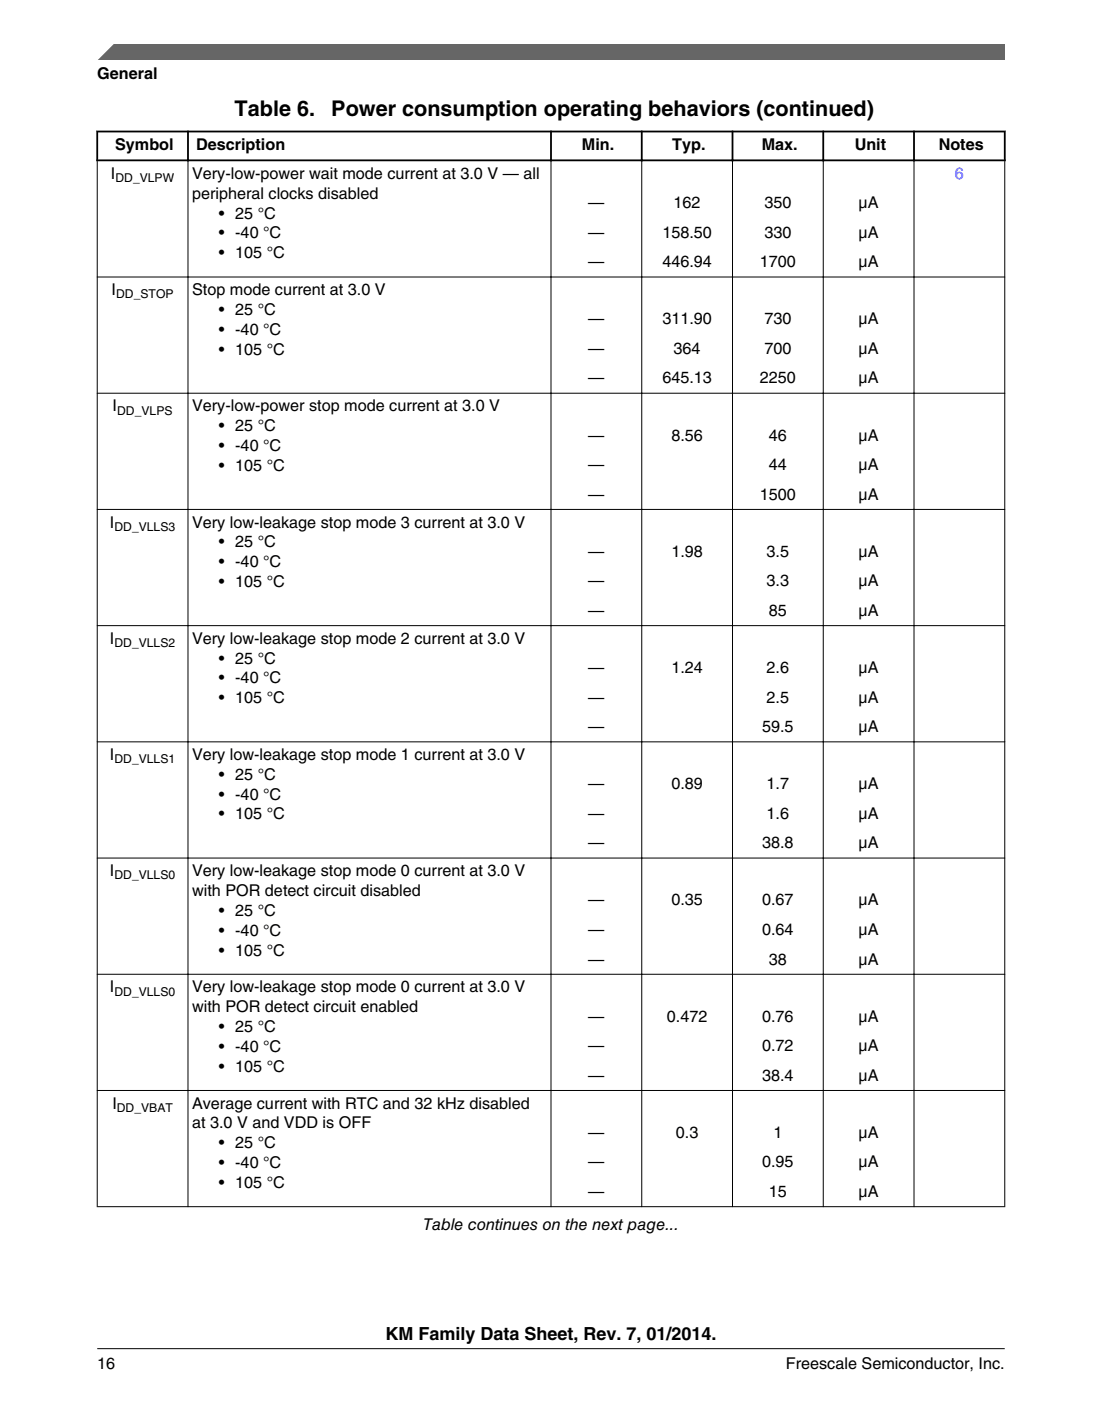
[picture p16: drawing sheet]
<svg xmlns="http://www.w3.org/2000/svg" width="216mm" height="274mm" viewBox="0 0 216 274" stroke-linecap="round" stroke-linejoin="round" font-family="sans-serif">
<defs><g id="words">
<g font-size="4.2">
<text x="46" y="22.6">Table 6.</text>
<text x="64.9" y="22.6">Power consumption operating behaviors (continued)</text>
</g>
<text font-size="3.5" x="75.5" y="262.3">KM Family Data Sheet, Rev. 7, 01/2014.</text>
<g font-size="3.2">
<text x="19" y="15.5">General</text>
<text x="22.6" y="29.4">Symbol</text>
<text x="38.4" y="29.4">Description</text>
<text x="114" y="29.4">Min.</text>
<text x="131.7" y="29.4">Typ.</text>
<text x="149.2" y="29.4">Max.</text>
<text x="167.4" y="29.4">Unit</text>
<text x="183.9" y="29.4">Notes</text>
<text x="21.7" y="35">I</text>
<text x="37.6" y="35">Very-low-power wait mode current at 3.0 V — all</text>
<text x="37.6" y="38.9">peripheral clocks disabled</text>
<text x="115.3" y="40.8">—</text>
<text x="132" y="40.8">162</text>
<text x="149.8" y="40.8">350</text>
<text x="168.2" y="40.8">μA</text>
<text x="42.9" y="42.8">• 25 °C</text>
<text x="42.9" y="46.7">• -40 °C</text>
<text x="115.3" y="46.5">—</text>
<text x="129.8" y="46.5">158.50</text>
<text x="149.8" y="46.5">330</text>
<text x="168.2" y="46.5">μA</text>
<text x="42.9" y="50.6">• 105 °C</text>
<text x="115.3" y="52.3">—</text>
<text x="129.8" y="52.3">446.94</text>
<text x="148.9" y="52.3">1700</text>
<text x="168.2" y="52.3">μA</text>
<text x="21.9" y="57.8">I</text>
<text x="37.6" y="57.8">Stop mode current at 3.0 V</text>
<text x="42.9" y="61.7">• 25 °C</text>
<text x="42.9" y="65.6">• -40 °C</text>
<text x="115.3" y="63.5">—</text>
<text x="129.8" y="63.5">311.90</text>
<text x="149.8" y="63.5">730</text>
<text x="168.2" y="63.5">μA</text>
<text x="42.9" y="69.4">• 105 °C</text>
<text x="115.3" y="69.3">—</text>
<text x="132" y="69.3">364</text>
<text x="149.8" y="69.3">700</text>
<text x="168.2" y="69.3">μA</text>
<text x="115.3" y="75.1">—</text>
<text x="129.8" y="75.1">645.13</text>
<text x="148.9" y="75.1">2250</text>
<text x="168.2" y="75.1">μA</text>
<text x="22.1" y="80.6">I</text>
<text x="37.6" y="80.6">Very-low-power stop mode current at 3.0 V</text>
<text x="42.9" y="84.4">• 25 °C</text>
<text x="42.9" y="88.3">• -40 °C</text>
<text x="115.3" y="86.3">—</text>
<text x="131.5" y="86.3">8.56</text>
<text x="150.6" y="86.3">46</text>
<text x="168.2" y="86.3">μA</text>
<text x="42.9" y="92.2">• 105 °C</text>
<text x="115.3" y="92.1">—</text>
<text x="150.6" y="92.1">44</text>
<text x="168.2" y="92.1">μA</text>
<text x="115.3" y="97.8">—</text>
<text x="148.9" y="97.8">1500</text>
<text x="168.2" y="97.8">μA</text>
<text x="21.5" y="103.3">I</text>
<text x="37.6" y="103.3">Very low-leakage stop mode 3 current at 3.0 V</text>
<text x="42.9" y="107.2">• 25 °C</text>
<text x="42.9" y="111.1">• -40 °C</text>
<text x="115.3" y="109">—</text>
<text x="131.5" y="109">1.98</text>
<text x="150.2" y="109">3.5</text>
<text x="168.2" y="109">μA</text>
<text x="42.9" y="114.9">• 105 °C</text>
<text x="115.3" y="114.8">—</text>
<text x="150.2" y="114.8">3.3</text>
<text x="168.2" y="114.8">μA</text>
<text x="115.3" y="120.6">—</text>
<text x="150.6" y="120.6">85</text>
<text x="168.2" y="120.6">μA</text>
<text x="21.5" y="126.1">I</text>
<text x="37.6" y="126.1">Very low-leakage stop mode 2 current at 3.0 V</text>
<text x="42.9" y="129.9">• 25 °C</text>
<text x="115.3" y="131.8">—</text>
<text x="131.5" y="131.8">1.24</text>
<text x="150.2" y="131.8">2.6</text>
<text x="168.2" y="131.8">μA</text>
<text x="42.9" y="133.8">• -40 °C</text>
<text x="42.9" y="137.7">• 105 °C</text>
<text x="115.3" y="137.6">—</text>
<text x="150.2" y="137.6">2.5</text>
<text x="168.2" y="137.6">μA</text>
<text x="115.3" y="143.3">—</text>
<text x="149.3" y="143.3">59.5</text>
<text x="168.2" y="143.3">μA</text>
<text x="21.5" y="148.8">I</text>
<text x="37.6" y="148.8">Very low-leakage stop mode 1 current at 3.0 V</text>
<text x="42.9" y="152.7">• 25 °C</text>
<text x="115.3" y="154.5">—</text>
<text x="131.5" y="154.5">0.89</text>
<text x="150.2" y="154.5">1.7</text>
<text x="168.2" y="154.5">μA</text>
<text x="42.9" y="156.6">• -40 °C</text>
<text x="42.9" y="160.5">• 105 °C</text>
<text x="115.3" y="160.3">—</text>
<text x="150.2" y="160.3">1.6</text>
<text x="168.2" y="160.3">μA</text>
<text x="115.3" y="166.1">—</text>
<text x="149.3" y="166.1">38.8</text>
<text x="168.2" y="166.1">μA</text>
<text x="21.5" y="171.6">I</text>
<text x="37.6" y="171.6">Very low-leakage stop mode 0 current at 3.0 V</text>
<text x="37.6" y="175.4">with POR detect circuit disabled</text>
<text x="42.9" y="179.3">• 25 °C</text>
<text x="115.3" y="177.3">—</text>
<text x="131.5" y="177.3">0.35</text>
<text x="149.3" y="177.3">0.67</text>
<text x="168.2" y="177.3">μA</text>
<text x="42.9" y="183.2">• -40 °C</text>
<text x="115.3" y="183.1">—</text>
<text x="149.3" y="183.1">0.64</text>
<text x="168.2" y="183.1">μA</text>
<text x="42.9" y="187.1">• 105 °C</text>
<text x="115.3" y="188.9">—</text>
<text x="150.6" y="188.9">38</text>
<text x="168.2" y="188.9">μA</text>
<text x="21.5" y="194.3">I</text>
<text x="37.6" y="194.3">Very low-leakage stop mode 0 current at 3.0 V</text>
<text x="37.6" y="198.2">with POR detect circuit enabled</text>
<text x="42.9" y="202.1">• 25 °C</text>
<text x="115.3" y="200">—</text>
<text x="130.6" y="200">0.472</text>
<text x="149.3" y="200">0.76</text>
<text x="168.2" y="200">μA</text>
<text x="42.9" y="206">• -40 °C</text>
<text x="42.9" y="209.8">• 105 °C</text>
<text x="115.3" y="205.8">—</text>
<text x="149.3" y="205.8">0.72</text>
<text x="168.2" y="205.8">μA</text>
<text x="115.3" y="211.6">—</text>
<text x="149.3" y="211.6">38.4</text>
<text x="168.2" y="211.6">μA</text>
<text x="22" y="217.1">I</text>
<text x="37.6" y="217.1">Average current with RTC and 32 kHz disabled</text>
<text x="37.6" y="221">at 3.0 V and VDD is OFF</text>
<text x="42.9" y="224.8">• 25 °C</text>
<text x="115.3" y="222.8">—</text>
<text x="132.4" y="222.8">0.3</text>
<text x="151.5" y="222.8">1</text>
<text x="168.2" y="222.8">μA</text>
<text x="42.9" y="228.7">• -40 °C</text>
<text x="42.9" y="232.6">• 105 °C</text>
<text x="115.3" y="228.6">—</text>
<text x="149.3" y="228.6">0.95</text>
<text x="168.2" y="228.6">μA</text>
<text x="115.3" y="234.4">—</text>
<text x="150.6" y="234.4">15</text>
<text x="168.2" y="234.4">μA</text>
<text x="82.9" y="240.9">Table continues on the next page...</text>
<text x="19" y="268">16</text>
<text x="154" y="268">Freescale Semiconductor, Inc.</text>
</g>
<text font-size="3.2" fill="#00f" x="187.1" y="35">6</text>
<g font-size="2.4">
<text x="22.6" y="35.7">DD_VLPW</text>
<text x="22.8" y="58.4">DD_STOP</text>
<text x="23" y="81.2">DD_VLPS</text>
<text x="22.4" y="103.9">DD_VLLS3</text>
<text x="22.4" y="126.7">DD_VLLS2</text>
<text x="22.4" y="149.5">DD_VLLS1</text>
<text x="22.4" y="172.2">DD_VLLS0</text>
<text x="22.4" y="195">DD_VLLS0</text>
<text x="22.9" y="217.7">DD_VBAT</text>
</g>
</g></defs>
<path d="M18.9 25.8h178.1M18.9 31.4h178.1M19 25.6v6M36.8 25.6v6M107.9 25.6v6M125.7 25.6v6M143.5 25.6v6M161.3 25.6v6M179.1 25.6v6M196.8 25.6v6" fill="none" stroke="#000" stroke-width=".35"/>
<g fill="none" stroke="#000" stroke-width=".2">
<path d="M19 31.5v204.9M36.8 31.2v205.2M107.9 31.2v205.2M125.7 31.2v205.2M143.5 31.2v205.2M161.3 31.2v205.2M179.1 31.2v205.2M196.8 31.5v204.9M19 54.2h177.9M19 77h177.9M19 99.7h177.9M19 122.5h177.9"/>
<path d="M19 145.3h177.9M19 168h177.9M19 190.8h177.9M19 213.5h177.9M19 236.3h177.9"/>
</g>
<path d="M19 11.7l5.7-3.1 172.2 .1v3z" fill="#666"/>
<path d="M22.5 8.6l-3.1 3.1" fill="none" stroke="#666" stroke-width=".28"/>
<path d="M19 264.1h177.8" fill="none" stroke="#000" stroke-width=".2"/>
<use href="#words"/>
</svg>
